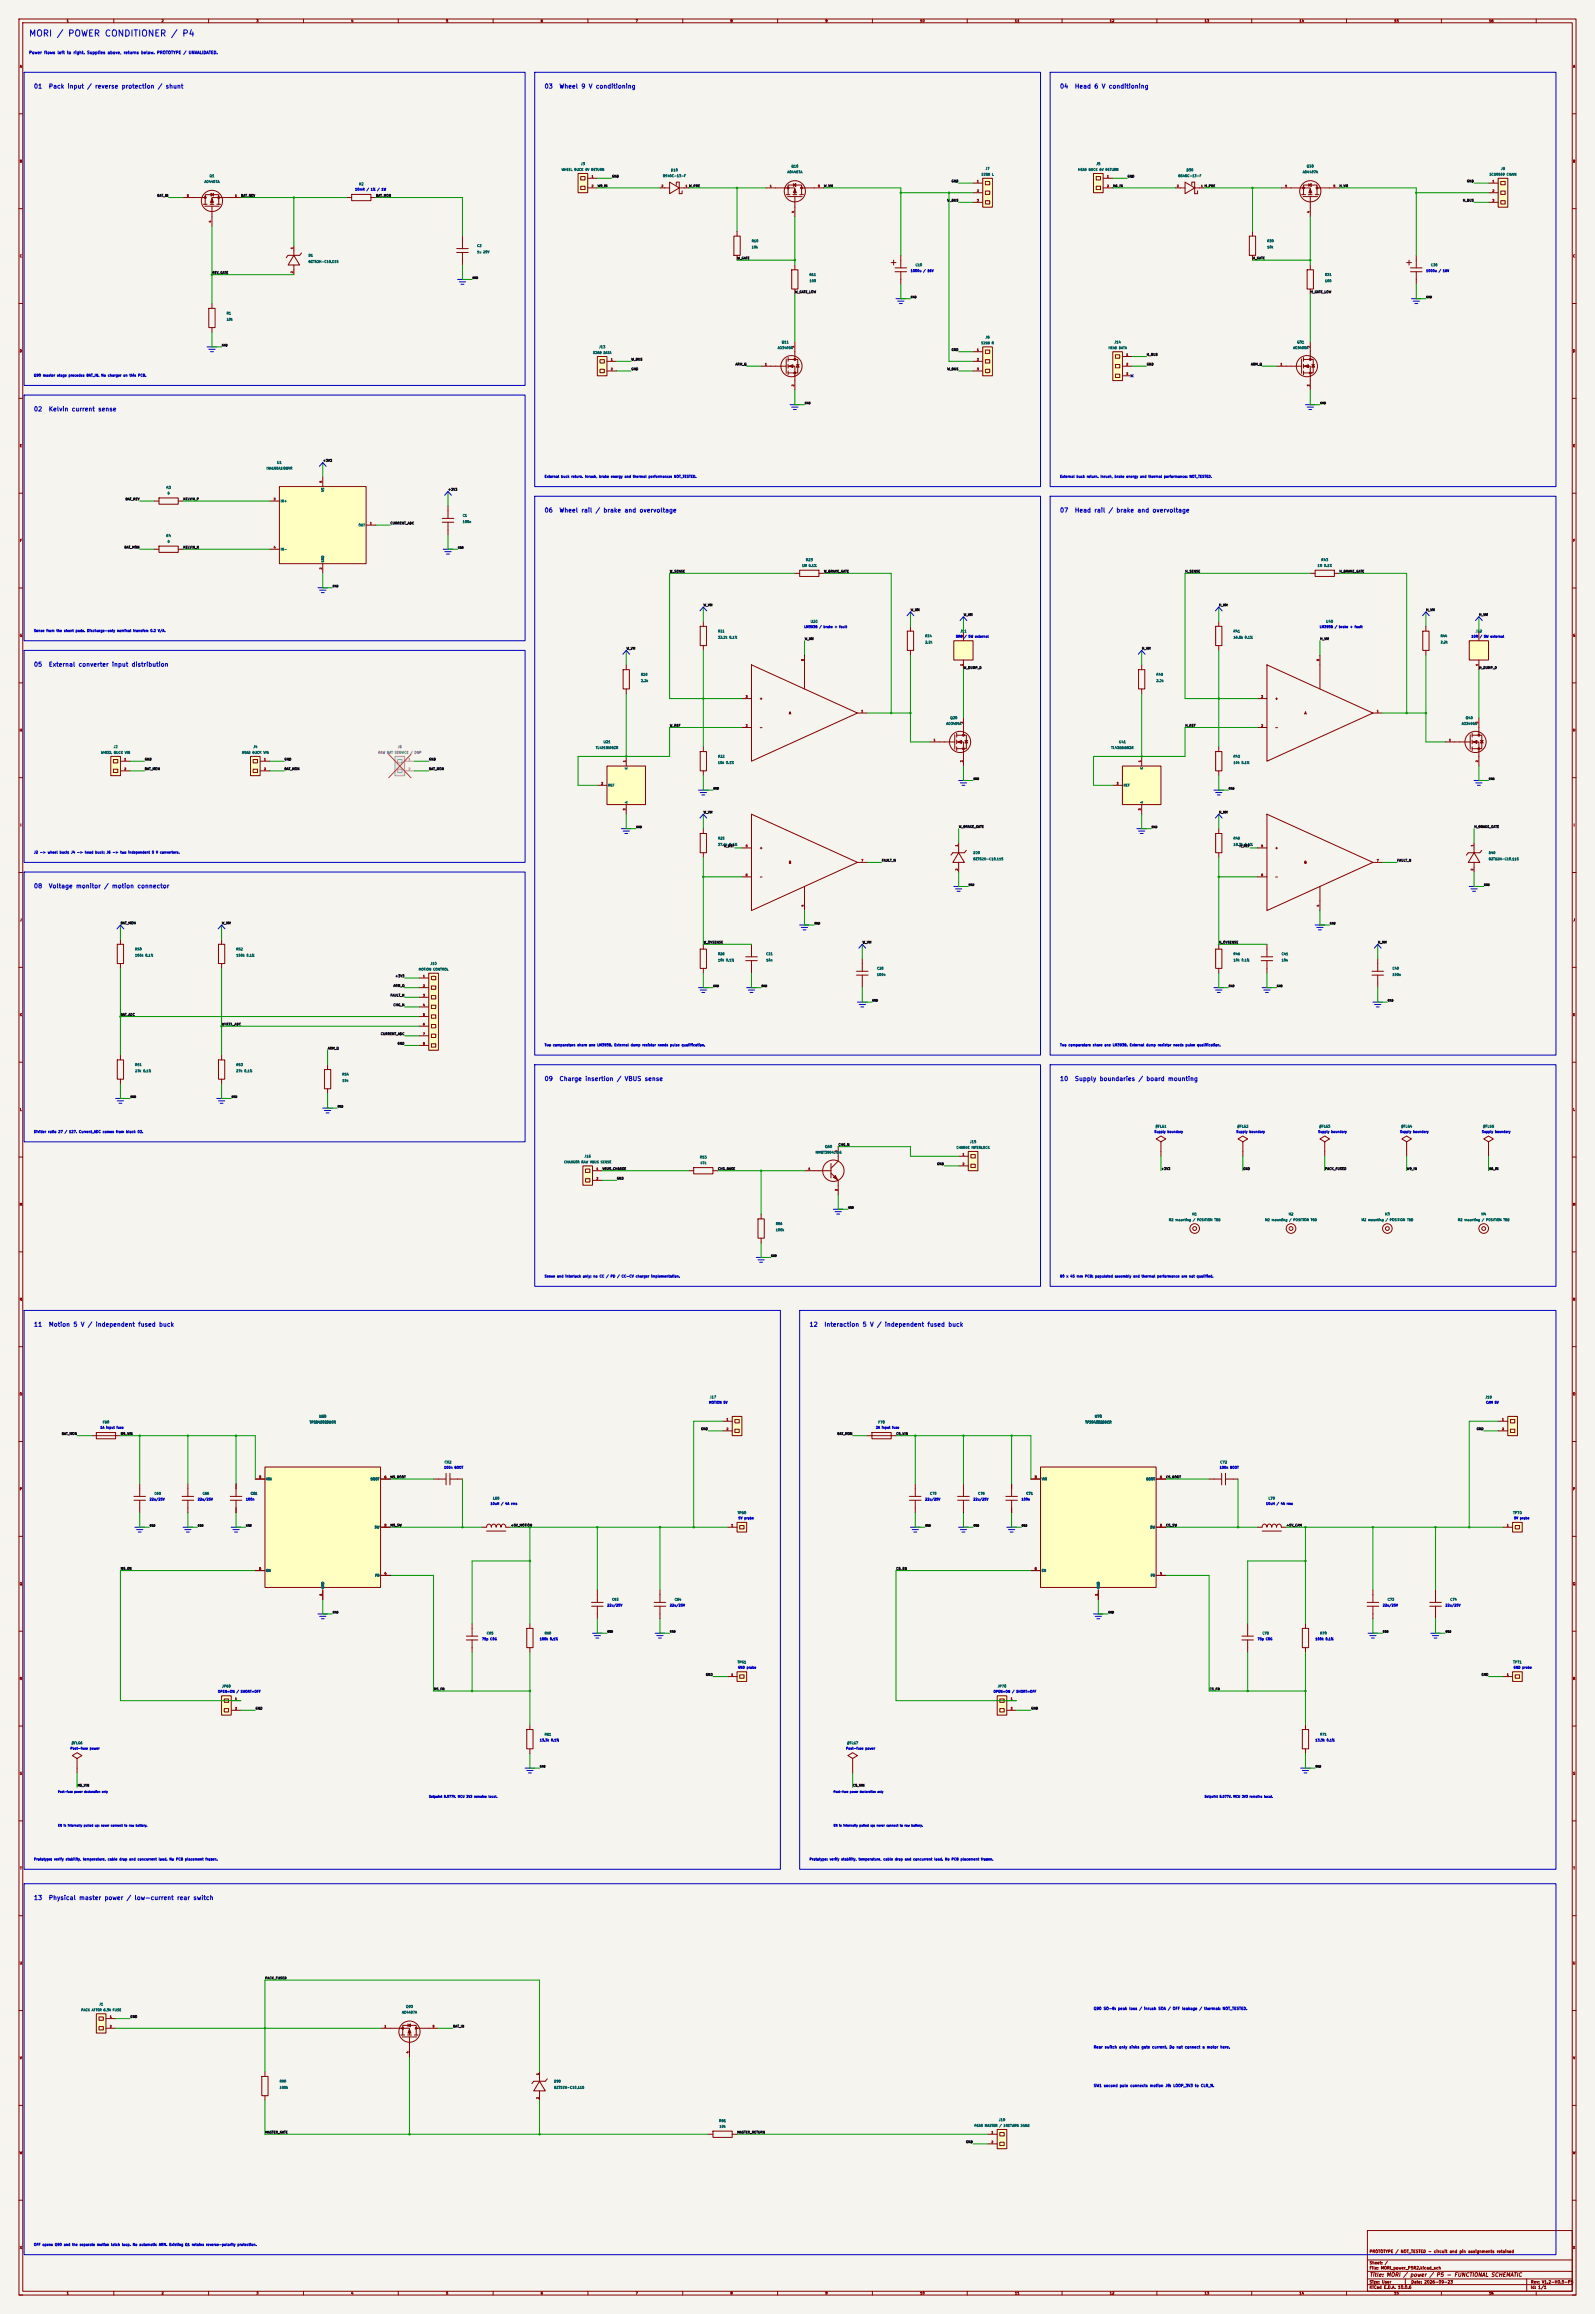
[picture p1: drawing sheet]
<svg xmlns="http://www.w3.org/2000/svg" width="841mm" height="1220mm" viewBox="0 0 841 1220" stroke-linecap="round" stroke-linejoin="round" font-family="sans-serif">
<defs><g id="words">
<text font-size="3.3" fill="#0000c2" x="15" y="20">MORI / POWER CONDITIONER / P4</text>
<g font-size="2.3" fill="#0000c2">
<text x="18" y="47">01</text>
<text x="25" y="47">Pack input / reverse protection / shunt</text>
<text x="287" y="47">03</text>
<text x="295" y="47">Wheel 9 V conditioning</text>
<text x="559" y="47">04</text>
<text x="567" y="47">Head 6 V conditioning</text>
<text x="18" y="217">02</text>
<text x="25" y="217">Kelvin current sense</text>
<text x="287" y="271">06</text>
<text x="295" y="271">Wheel rail / brake and overvoltage</text>
<text x="559" y="271">07</text>
<text x="567" y="271">Head rail / brake and overvoltage</text>
<text x="18" y="352">05</text>
<text x="25" y="352">External converter input distribution</text>
<text x="18" y="469">08</text>
<text x="25" y="469">Voltage monitor / motion connector</text>
<text x="287" y="570">09</text>
<text x="295" y="570">Charge insertion / VBUS sense</text>
<text x="559" y="570">10</text>
<text x="567" y="570">Supply boundaries / board mounting</text>
<text x="18" y="700">11</text>
<text x="25" y="700">Motion 5 V / independent fused buck</text>
<text x="427" y="700">12</text>
<text x="434" y="700">Interaction 5 V / independent fused buck</text>
<text x="18" y="1002">13</text>
<text x="25" y="1002">Physical master power / low-current rear switch</text>
</g>
<text font-size="2" fill="#840000" x="722" y="1201">Title: MORI / power / P5 - FUNCTIONAL SCHEMATIC</text>
<text font-size="1.5" fill="#0000c2" x="15" y="29">Power flows left to right. Supplies above, returns below. PROTOTYPE / UNVALIDATED.</text>
<g font-size="1.5" fill="#840000">
<text x="722" y="1188">PROTOTYPE / NOT_TESTED - circuit and pin assignments retained</text>
<text x="722" y="1197">File: MORI_power_P5R2.kicad_sch</text>
<text x="722" y="1194">Sheet: /</text>
<text x="722" y="1204">Size: User</text>
<text x="744" y="1204">Date: 2026-09-23</text>
<text x="807" y="1204">Rev: V1.2-H0.5-P5</text>
<text x="722" y="1207">KiCad E.D.A. 10.0.6</text>
<text x="807" y="1207">Id: 1/1</text>
</g>
<g font-size="1.4" fill="#0000c2">
<text x="577" y="1060">Q90 SO-8: peak loss / inrush SOA / OFF leakage / thermal: NOT_TESTED.</text>
<text x="577" y="1080">Rear switch only sinks gate current. Do not connect a motor here.</text>
<text x="577" y="1101">SW1 second pole connects motion J8: LOOP_3V3 to CLR_N.</text>
</g>
<g font-size="1.3" fill="#840000">
<text x="35" y="12">1</text>
<text x="85" y="12">2</text>
<text x="135" y="12">3</text>
<text x="185" y="12">4</text>
<text x="235" y="12">5</text>
<text x="285" y="12">6</text>
<text x="335" y="12">7</text>
<text x="385" y="12">8</text>
<text x="435" y="12">9</text>
<text x="485" y="12">10</text>
<text x="535" y="12">11</text>
<text x="585" y="12">12</text>
<text x="635" y="12">13</text>
<text x="685" y="12">14</text>
<text x="735" y="12">15</text>
<text x="785" y="12">16</text>
<text x="10" y="36">A</text>
<text x="829" y="36">A</text>
<text x="10" y="86">B</text>
<text x="829" y="86">B</text>
<text x="10" y="136">C</text>
<text x="829" y="136">C</text>
<text x="10" y="186">D</text>
<text x="829" y="186">D</text>
<text x="10" y="236">E</text>
<text x="829" y="236">E</text>
<text x="10" y="286">F</text>
<text x="829" y="286">F</text>
<text x="10" y="336">G</text>
<text x="829" y="336">G</text>
<text x="400" y="369">+</text>
<text x="672" y="369">+</text>
<text x="416" y="377">A</text>
<text x="688" y="377">A</text>
<text x="10" y="386">H</text>
<text x="400" y="385">-</text>
<text x="672" y="385">-</text>
<text x="829" y="386">H</text>
<text x="11" y="436">I</text>
<text x="830" y="436">I</text>
<text x="400" y="448">+</text>
<text x="672" y="448">+</text>
<text x="416" y="456">B</text>
<text x="688" y="456">B</text>
<text x="400" y="463">-</text>
<text x="672" y="463">-</text>
<text x="10" y="486">J</text>
<text x="829" y="486">J</text>
<text x="10" y="536">K</text>
<text x="829" y="536">K</text>
<text x="10" y="586">L</text>
<text x="829" y="586">L</text>
<text x="10" y="636">M</text>
<text x="829" y="636">M</text>
<text x="10" y="686">N</text>
<text x="829" y="686">N</text>
<text x="10" y="736">O</text>
<text x="829" y="736">O</text>
<text x="10" y="786">P</text>
<text x="829" y="786">P</text>
<text x="10" y="836">Q</text>
<text x="829" y="836">Q</text>
<text x="10" y="886">R</text>
<text x="829" y="886">R</text>
<text x="10" y="936">S</text>
<text x="829" y="936">S</text>
<text x="10" y="986">T</text>
<text x="829" y="986">T</text>
<text x="10" y="1036">U</text>
<text x="829" y="1036">U</text>
<text x="10" y="1086">V</text>
<text x="829" y="1086">V</text>
<text x="10" y="1136">W</text>
<text x="829" y="1136">W</text>
<text x="10" y="1186">X</text>
<text x="829" y="1186">X</text>
<text x="35" y="1210">1</text>
<text x="85" y="1210">2</text>
<text x="135" y="1210">3</text>
<text x="185" y="1210">4</text>
<text x="235" y="1210">5</text>
<text x="285" y="1210">6</text>
<text x="335" y="1210">7</text>
<text x="385" y="1210">8</text>
<text x="435" y="1210">9</text>
<text x="485" y="1210">10</text>
<text x="535" y="1210">11</text>
<text x="585" y="1210">12</text>
<text x="635" y="1210">13</text>
<text x="685" y="1210">14</text>
<text x="735" y="1210">15</text>
<text x="785" y="1210">16</text>
</g>
<g font-size="1.3" fill="#006464">
<text x="306" y="87">J3</text>
<text x="417" y="89">Q10</text>
<text x="519" y="90">J7</text>
<text x="578" y="87">J5</text>
<text x="689" y="89">Q30</text>
<text x="791" y="90">J9</text>
<text x="110" y="94">Q1</text>
<text x="354" y="91">D10</text>
<text x="625" y="91">D30</text>
<text x="189" y="98">R2</text>
<text x="519" y="179">J8</text>
<text x="316" y="184">J13</text>
<text x="412" y="181">Q11</text>
<text x="587" y="181">J14</text>
<text x="684" y="181">Q31</text>
<text x="146" y="245">U1</text>
<text x="88" y="258">R3</text>
<text x="88" y="283">R4</text>
<text x="425" y="296">R23</text>
<text x="697" y="296">R43</text>
<text x="427" y="329">U20</text>
<text x="699" y="329">U40</text>
<text x="506" y="334">J11</text>
<text x="778" y="334">J12</text>
<text x="501" y="379">Q20</text>
<text x="773" y="379">Q40</text>
<text x="60" y="395">J2</text>
<text x="133" y="395">J4</text>
<text x="318" y="392">U21</text>
<text x="590" y="392">U41</text>
<text x="227" y="509">J10</text>
<text x="609" y="595">#FLG1</text>
<text x="652" y="595">#FLG2</text>
<text x="695" y="595">#FLG3</text>
<text x="739" y="595">#FLG4</text>
<text x="782" y="595">#FLG5</text>
<text x="435" y="605">Q50</text>
<text x="511" y="603">J15</text>
<text x="308" y="611">J16</text>
<text x="369" y="611">R55</text>
<text x="629" y="641">H1</text>
<text x="679" y="641">H2</text>
<text x="730" y="641">H3</text>
<text x="781" y="641">H4</text>
<text x="374" y="738">J17</text>
<text x="783" y="738">J18</text>
<text x="168" y="748">U60</text>
<text x="577" y="748">U70</text>
<text x="54" y="751">F60</text>
<text x="463" y="751">F70</text>
<text x="234" y="772">C62</text>
<text x="643" y="772">C72</text>
<text x="260" y="791">L60</text>
<text x="669" y="791">L70</text>
<text x="389" y="799">TP60</text>
<text x="798" y="799">TP70</text>
<text x="389" y="877">TP61</text>
<text x="798" y="877">TP71</text>
<text x="117" y="890">JP60</text>
<text x="526" y="890">JP70</text>
<text x="38" y="920">#FLG6</text>
<text x="447" y="920">#FLG7</text>
<text x="52" y="1058">J1</text>
<text x="214" y="1059">Q90</text>
<text x="379" y="1119">R91</text>
<text x="526" y="1119">J19</text>
</g>
<g font-size="1.3" fill="#0000c2">
<text x="18" y="199">Q90 master stage precedes BAT_IN. No charger on this PCB.</text>
<text x="287" y="252">External buck return. Inrush, brake energy and thermal performance: NOT_TESTED.</text>
<text x="559" y="252">External buck return. Inrush, brake energy and thermal performance: NOT_TESTED.</text>
<text x="18" y="333">Sense from the shunt pads. Discharge-only nominal transfer: 0.2 V/A.</text>
<text x="18" y="450">J2 -&gt; wheel buck; J4 -&gt; head buck; J6 -&gt; two independent 5 V converters.</text>
<text x="287" y="552">Two comparators share one LM393B. External dump resistor needs pulse qualification.</text>
<text x="559" y="552">Two comparators share one LM393B. External dump resistor needs pulse qualification.</text>
<text x="18" y="598">Divider ratio 27 / 127. Current_ADC comes from block 02.</text>
<text x="287" y="674">Sense and interlock only; no CC / PD / CC-CV charger implementation.</text>
<text x="559" y="674">80 x 45 mm PCB; populated assembly and thermal performance are not qualified.</text>
<text x="18" y="981">Prototype: verify stability, temperature, cable drop and concurrent load. No PCB placement frozen.</text>
<text x="427" y="981">Prototype: verify stability, temperature, cable drop and concurrent load. No PCB placement frozen.</text>
<text x="18" y="1184">OFF opens Q90 and the separate motion latch loop. No automatic ARM. Existing Q1 retains reverse-polarity protection.</text>
</g>
<text font-size="1.3" fill="#939391" x="210" y="395">J6</text>
<g font-size="1.2" fill="#006464">
<text x="296" y="90">WHEEL BUCK 9V RETURN</text>
<text x="349" y="94">B540C-13-F</text>
<text x="415" y="92">AO4407A</text>
<text x="517" y="93">S288 L</text>
<text x="568" y="90">HEAD BUCK 6V RETURN</text>
<text x="621" y="94">B540C-13-F</text>
<text x="687" y="92">AO4407A</text>
<text x="785" y="93">SCS0009 CHAIN</text>
<text x="108" y="97">AO4407A</text>
<text x="251" y="130">C2</text>
<text x="396" y="128">R10</text>
<text x="396" y="131">10k</text>
<text x="668" y="128">R30</text>
<text x="668" y="131">10k</text>
<text x="163" y="136">D1</text>
<text x="251" y="134">1u 25V</text>
<text x="163" y="139">BZT52H-C10,115</text>
<text x="483" y="141">C10</text>
<text x="754" y="141">C30</text>
<text x="427" y="149">100</text>
<text x="427" y="146">R11</text>
<text x="698" y="149">100</text>
<text x="698" y="146">R31</text>
<text x="119" y="166">R1</text>
<text x="119" y="169">10k</text>
<text x="410" y="184">AO3400A</text>
<text x="517" y="182">S288 R</text>
<text x="584" y="184">HEAD DATA</text>
<text x="682" y="184">AO3400A</text>
<text x="313" y="187">S288 DATA</text>
<text x="140" y="248">INA180A1IDBVR</text>
<text x="88" y="261">0</text>
<text x="171" y="259" transform="rotate(-90 171 259)">VS</text>
<text x="148" y="265">IN+</text>
<text x="244" y="273">C1</text>
<text x="189" y="278">OUT</text>
<text x="244" y="276">100n</text>
<text x="88" y="286">0</text>
<text x="148" y="290">IN-</text>
<text x="171" y="297" transform="rotate(-90 171 297)">GND</text>
<text x="423" y="299">1M 0.1%</text>
<text x="695" y="299">1M 0.1%</text>
<text x="378" y="334">R21</text>
<text x="650" y="334">R41</text>
<text x="378" y="337">33.2k 0.1%</text>
<text x="488" y="340">2.2k</text>
<text x="488" y="336">R24</text>
<text x="650" y="337">16.5k 0.1%</text>
<text x="759" y="340">2.2k</text>
<text x="759" y="336">R44</text>
<text x="338" y="360">2.2k</text>
<text x="338" y="357">R20</text>
<text x="610" y="360">2.2k</text>
<text x="610" y="357">R40</text>
<text x="499" y="382">AO3400A</text>
<text x="771" y="382">AO3400A</text>
<text x="314" y="395">TL431BIDBZR</text>
<text x="586" y="395">TL431BIDBZR</text>
<text x="53" y="398">WHEEL BUCK VIN</text>
<text x="127" y="398">HEAD BUCK VIN</text>
<text x="378" y="400">R22</text>
<text x="650" y="400">R42</text>
<text x="331" y="406" transform="rotate(-90 331 406)">K</text>
<text x="378" y="403">10k 0.1%</text>
<text x="603" y="406" transform="rotate(-90 603 406)">K</text>
<text x="650" y="403">10k 0.1%</text>
<text x="321" y="415">REF</text>
<text x="592" y="415">REF</text>
<text x="331" y="424" transform="rotate(-90 331 424)">A</text>
<text x="603" y="424" transform="rotate(-90 603 424)">A</text>
<text x="378" y="443">R25</text>
<text x="650" y="443">R45</text>
<text x="378" y="446">37.4k 0.1%</text>
<text x="650" y="446">18.7k 0.1%</text>
<text x="513" y="451">D20</text>
<text x="513" y="454">BZT52H-C10,115</text>
<text x="785" y="451">D40</text>
<text x="785" y="454">BZT52H-C10,115</text>
<text x="71" y="501">R50</text>
<text x="124" y="501">R52</text>
<text x="378" y="504">R26</text>
<text x="404" y="504">C21</text>
<text x="650" y="504">R46</text>
<text x="676" y="504">C41</text>
<text x="71" y="505">100k 0.1%</text>
<text x="124" y="505">100k 0.1%</text>
<text x="378" y="507">10k 0.1%</text>
<text x="404" y="507">10n</text>
<text x="650" y="507">10k 0.1%</text>
<text x="676" y="507">10n</text>
<text x="221" y="512">MOTION CONTROL</text>
<text x="462" y="515">100n</text>
<text x="462" y="511">C20</text>
<text x="734" y="515">100n</text>
<text x="734" y="511">C40</text>
<text x="71" y="562">R51</text>
<text x="124" y="562">R53</text>
<text x="71" y="566">27k 0.1%</text>
<text x="124" y="566">27k 0.1%</text>
<text x="180" y="567">R54</text>
<text x="180" y="571">10k</text>
<text x="504" y="606">CHARGE INTERLOCK</text>
<text x="430" y="608">MMBT3904LT1G</text>
<text x="297" y="614">CHARGER RAW VBUS SENSE</text>
<text x="369" y="614">47k</text>
<text x="409" y="646">R56</text>
<text x="616" y="644">M2 mounting / POSITION TBD</text>
<text x="667" y="644">M2 mounting / POSITION TBD</text>
<text x="718" y="644">M2 mounting / POSITION TBD</text>
<text x="769" y="644">M2 mounting / POSITION TBD</text>
<text x="409" y="649">100k</text>
<text x="163" y="751">TPS54302DDCR</text>
<text x="572" y="751">TPS54302DDCR</text>
<text x="140" y="781">VIN</text>
<text x="195" y="781">BOOT</text>
<text x="549" y="781">VIN</text>
<text x="604" y="781">BOOT</text>
<text x="81" y="788">C60</text>
<text x="107" y="788">C66</text>
<text x="132" y="788">C61</text>
<text x="490" y="788">C70</text>
<text x="516" y="788">C76</text>
<text x="541" y="788">C71</text>
<text x="197" y="806">SW</text>
<text x="606" y="806">SW</text>
<text x="140" y="829">EN</text>
<text x="198" y="832">FB</text>
<text x="549" y="829">EN</text>
<text x="607" y="832">FB</text>
<text x="171" y="838" transform="rotate(-90 171 838)">GND</text>
<text x="580" y="838" transform="rotate(-90 580 838)">GND</text>
<text x="323" y="844">C63</text>
<text x="356" y="844">C64</text>
<text x="732" y="844">C73</text>
<text x="765" y="844">C74</text>
<text x="257" y="862">C65</text>
<text x="287" y="862">R60</text>
<text x="665" y="862">C75</text>
<text x="696" y="862">R70</text>
<text x="287" y="915">R61</text>
<text x="696" y="915">R71</text>
<text x="43" y="1061">PACK AFTER 6.3A FUSE</text>
<text x="212" y="1062">AO4407A</text>
<text x="147" y="1098">R90</text>
<text x="147" y="1102">100k</text>
<text x="292" y="1098">D90</text>
<text x="292" y="1102">BZT52H-C10,115</text>
<text x="514" y="1122">REAR MASTER / 1RETURN 2GND</text>
<text x="379" y="1122">10k</text>
</g>
<g font-size="1.2" fill="#0f0f0f">
<text x="323" y="94">GND</text>
<text x="594" y="94">GND</text>
<text x="315" y="99">W9_IN</text>
<text x="434" y="99">W_VM</text>
<text x="502" y="96">GND</text>
<text x="587" y="99">H6_IN</text>
<text x="706" y="99">H_VM</text>
<text x="773" y="96">GND</text>
<text x="83" y="104">BAT_IN</text>
<text x="127" y="104">BAT_REV</text>
<text x="198" y="104">BAT_MON</text>
<text x="499" y="107">W_BUS</text>
<text x="771" y="107">H_BUS</text>
<text x="389" y="137">W_GATE</text>
<text x="660" y="137">H_GATE</text>
<text x="112" y="145">REV_GATE</text>
<text x="419" y="155">W_GATE_LOW</text>
<text x="691" y="155">H_GATE_LOW</text>
<text x="502" y="185">GND</text>
<text x="333" y="190">W_BUS</text>
<text x="604" y="188">H_BUS</text>
<text x="333" y="195">GND</text>
<text x="388" y="193">ARM_Q</text>
<text x="499" y="195">W_BUS</text>
<text x="604" y="193">GND</text>
<text x="659" y="193">ARM_Q</text>
<text x="170" y="244">+3V3</text>
<text x="236" y="259">+3V3</text>
<text x="66" y="264">BAT_REV</text>
<text x="96" y="264">KELVIN_P</text>
<text x="206" y="277">CURRENT_ADC</text>
<text x="65" y="289">BAT_MON</text>
<text x="96" y="289">KELVIN_N</text>
<text x="353" y="302">W_SENSE</text>
<text x="434" y="302">W_BRAKE_GATE</text>
<text x="625" y="302">H_SENSE</text>
<text x="706" y="302">H_BRAKE_GATE</text>
<text x="371" y="320">W_VM</text>
<text x="480" y="322">W_VM</text>
<text x="643" y="320">H_VM</text>
<text x="752" y="322">H_VM</text>
<text x="508" y="325">W_VM</text>
<text x="780" y="325">H_VM</text>
<text x="424" y="338">W_VM</text>
<text x="696" y="338">H_VM</text>
<text x="330" y="343">W_VM</text>
<text x="602" y="343">H_VM</text>
<text x="508" y="353">W_DUMP_D</text>
<text x="780" y="353">H_DUMP_D</text>
<text x="353" y="383">W_REF</text>
<text x="625" y="383">H_REF</text>
<text x="76" y="401">GND</text>
<text x="150" y="401">GND</text>
<text x="226" y="401">GND</text>
<text x="76" y="406">BAT_MON</text>
<text x="150" y="406">BAT_MON</text>
<text x="226" y="406">BAT_MON</text>
<text x="371" y="429">W_VM</text>
<text x="643" y="429">H_VM</text>
<text x="505" y="437">W_BRAKE_GATE</text>
<text x="777" y="437">H_BRAKE_GATE</text>
<text x="381" y="447">W_REF</text>
<text x="653" y="447">H_REF</text>
<text x="465" y="455">FAULT_N</text>
<text x="737" y="455">FAULT_N</text>
<text x="63" y="488">BAT_MON</text>
<text x="117" y="488">W_VM</text>
<text x="371" y="498">W_OVSENSE</text>
<text x="455" y="498">W_VM</text>
<text x="643" y="498">H_OVSENSE</text>
<text x="726" y="498">H_VM</text>
<text x="208" y="516">+3V3</text>
<text x="207" y="521">ARM_Q</text>
<text x="206" y="526">FAULT_N</text>
<text x="207" y="531">CHG_N</text>
<text x="63" y="536">BAT_ADC</text>
<text x="117" y="541">WHEEL_ADC</text>
<text x="201" y="546">CURRENT_ADC</text>
<text x="209" y="551">GND</text>
<text x="173" y="554">ARM_Q</text>
<text x="442" y="604">CHG_N</text>
<text x="317" y="617">VBUS_CHARGE</text>
<text x="378" y="617">CHG_BASE</text>
<text x="494" y="615">GND</text>
<text x="612" y="617">+3V3</text>
<text x="655" y="617">GND</text>
<text x="698" y="617">PACK_FUSED</text>
<text x="742" y="617">W9_IN</text>
<text x="785" y="617">H6_IN</text>
<text x="325" y="622">GND</text>
<text x="369" y="754">GND</text>
<text x="778" y="754">GND</text>
<text x="32" y="757">BAT_MON</text>
<text x="63" y="757">M5_VIN</text>
<text x="441" y="757">BAT_MON</text>
<text x="472" y="757">C5_VIN</text>
<text x="206" y="780">M5_BOOT</text>
<text x="615" y="780">C5_BOOT</text>
<text x="206" y="805">M5_SW</text>
<text x="269" y="805">+5V_MOTION</text>
<text x="615" y="805">C5_SW</text>
<text x="678" y="805">+5V_CAM</text>
<text x="63" y="828">M5_EN</text>
<text x="472" y="828">C5_EN</text>
<text x="372" y="884">GND</text>
<text x="781" y="884">GND</text>
<text x="229" y="891">M5_FB</text>
<text x="638" y="891">C5_FB</text>
<text x="135" y="902">GND</text>
<text x="544" y="902">GND</text>
<text x="41" y="942">M5_VIN</text>
<text x="450" y="942">C5_VIN</text>
<text x="140" y="1044">PACK_FUSED</text>
<text x="69" y="1064">GND</text>
<text x="239" y="1069">BAT_IN</text>
<text x="140" y="1125">MASTER_GATE</text>
<text x="389" y="1125">MASTER_RETURN</text>
<text x="509" y="1130">GND</text>
</g>
<g font-size="1.2" fill="#0000c2">
<text x="187" y="101">10mR / 1% / 1W</text>
<text x="480" y="144">1000u / 16V</text>
<text x="752" y="144">1000u / 16V</text>
<text x="424" y="331">LM393B / brake + fault</text>
<text x="696" y="331">LM393B / brake + fault</text>
<text x="504" y="336">5R6</text>
<text x="508" y="336">/ 5W external</text>
<text x="776" y="336">10R</text>
<text x="780" y="336">/ 5W external</text>
<text x="609" y="598">Supply boundary</text>
<text x="652" y="598">Supply boundary</text>
<text x="695" y="598">Supply boundary</text>
<text x="738" y="598">Supply boundary</text>
<text x="781" y="598">Supply boundary</text>
<text x="374" y="740">MOTION 5V</text>
<text x="783" y="740">CAM 5V</text>
<text x="53" y="754">1A input fuse</text>
<text x="462" y="754">2A input fuse</text>
<text x="234" y="775">100n BOOT</text>
<text x="643" y="775">100n BOOT</text>
<text x="79" y="791">22u/25V</text>
<text x="104" y="791">22u/25V</text>
<text x="130" y="791">100n</text>
<text x="488" y="791">22u/25V</text>
<text x="513" y="791">22u/25V</text>
<text x="538" y="791">100n</text>
<text x="258" y="794">10uH / 4A rms</text>
<text x="667" y="794">10uH / 4A rms</text>
<text x="389" y="801">5V probe</text>
<text x="798" y="801">5V probe</text>
<text x="320" y="847">22u/25V</text>
<text x="353" y="847">22u/25V</text>
<text x="729" y="847">22u/25V</text>
<text x="762" y="847">22u/25V</text>
<text x="254" y="865">75p C0G</text>
<text x="284" y="865">100k 0.1%</text>
<text x="663" y="865">75p C0G</text>
<text x="693" y="865">100k 0.1%</text>
<text x="389" y="880">GND probe</text>
<text x="798" y="880">GND probe</text>
<text x="115" y="893">OPEN=ON / SHORT=OFF</text>
<text x="524" y="893">OPEN=ON / SHORT=OFF</text>
<text x="37" y="923">Post-fuse power</text>
<text x="284" y="918">13.3k 0.1%</text>
<text x="446" y="923">Post-fuse power</text>
<text x="693" y="918">13.3k 0.1%</text>
</g>
<text font-size="1.2" fill="#939391" x="199" y="398">RAW BAT SERVICE / DNP</text>
<g font-size="1.1" fill="#a90000">
<text x="312" y="94">1</text>
<text x="584" y="94">1</text>
<text x="312" y="99">2</text>
<text x="349" y="99">2</text>
<text x="361" y="99">1 W_PRE</text>
<text x="406" y="99">1</text>
<text x="431" y="99">5</text>
<text x="515" y="96">1</text>
<text x="515" y="101">2</text>
<text x="584" y="99">2</text>
<text x="620" y="99">2</text>
<text x="633" y="99">1 H_PRE</text>
<text x="678" y="99">1</text>
<text x="703" y="99">5</text>
<text x="787" y="96">1</text>
<text x="787" y="101">2</text>
<text x="98" y="104">5</text>
<text x="124" y="104">1</text>
<text x="515" y="107">3</text>
<text x="787" y="107">3</text>
<text x="419" y="112" transform="rotate(-90 419 112)">4</text>
<text x="691" y="112" transform="rotate(-90 691 112)">4</text>
<text x="112" y="117" transform="rotate(-90 112 117)">4</text>
<text x="155" y="131" transform="rotate(-90 155 131)">1</text>
<text x="155" y="144" transform="rotate(-90 155 144)">2</text>
<text x="419" y="184" transform="rotate(-90 419 184)">3</text>
<text x="515" y="185">1</text>
<text x="691" y="184" transform="rotate(-90 691 184)">3</text>
<text x="322" y="190">1</text>
<text x="515" y="190">2</text>
<text x="594" y="188">1</text>
<text x="322" y="195">2</text>
<text x="403" y="193">1</text>
<text x="515" y="195">3</text>
<text x="594" y="193">2</text>
<text x="594" y="198">3</text>
<text x="675" y="193">1</text>
<text x="419" y="204" transform="rotate(-90 419 204)">2</text>
<text x="691" y="204" transform="rotate(-90 691 204)">2</text>
<text x="170" y="255" transform="rotate(-90 170 255)">5</text>
<text x="144" y="264">3</text>
<text x="195" y="277">1</text>
<text x="144" y="289">4</text>
<text x="170" y="300" transform="rotate(-90 170 300)">2</text>
<text x="508" y="336" transform="rotate(-90 508 336)">2</text>
<text x="780" y="336" transform="rotate(-90 780 336)">2</text>
<text x="424" y="349" transform="rotate(-90 424 349)">8</text>
<text x="508" y="351" transform="rotate(-90 508 351)">1</text>
<text x="696" y="349" transform="rotate(-90 696 349)">8</text>
<text x="780" y="351" transform="rotate(-90 780 351)">1</text>
<text x="393" y="368">3</text>
<text x="665" y="368">3</text>
<text x="454" y="376">1</text>
<text x="726" y="376">1</text>
<text x="393" y="383">2</text>
<text x="508" y="382" transform="rotate(-90 508 382)">3</text>
<text x="665" y="383">2</text>
<text x="780" y="382" transform="rotate(-90 780 382)">3</text>
<text x="492" y="391">1</text>
<text x="764" y="391">1</text>
<text x="65" y="401">1</text>
<text x="139" y="401">1</text>
<text x="330" y="402" transform="rotate(-90 330 402)">1</text>
<text x="508" y="402" transform="rotate(-90 508 402)">2</text>
<text x="602" y="402" transform="rotate(-90 602 402)">1</text>
<text x="780" y="402" transform="rotate(-90 780 402)">2</text>
<text x="65" y="406">2</text>
<text x="139" y="406">2</text>
<text x="317" y="414">2</text>
<text x="589" y="414">2</text>
<text x="330" y="427" transform="rotate(-90 330 427)">3</text>
<text x="602" y="427" transform="rotate(-90 602 427)">3</text>
<text x="393" y="447">5</text>
<text x="505" y="446" transform="rotate(-90 505 446)">1</text>
<text x="665" y="447">5</text>
<text x="777" y="446" transform="rotate(-90 777 446)">1</text>
<text x="454" y="455">7</text>
<text x="726" y="455">7</text>
<text x="505" y="459" transform="rotate(-90 505 459)">2</text>
<text x="777" y="459" transform="rotate(-90 777 459)">2</text>
<text x="393" y="462">6</text>
<text x="665" y="462">6</text>
<text x="424" y="478" transform="rotate(-90 424 478)">4</text>
<text x="696" y="478" transform="rotate(-90 696 478)">4</text>
<text x="223" y="515">1</text>
<text x="223" y="521">2</text>
<text x="223" y="526">3</text>
<text x="223" y="531">4</text>
<text x="223" y="536">5</text>
<text x="223" y="541">6</text>
<text x="223" y="546">7</text>
<text x="223" y="551">8</text>
<text x="442" y="608" transform="rotate(-90 442 608)">3</text>
<text x="507" y="609">1</text>
<text x="314" y="617">1</text>
<text x="426" y="617">1</text>
<text x="507" y="615">2</text>
<text x="314" y="622">2</text>
<text x="442" y="628" transform="rotate(-90 442 628)">2</text>
<text x="383" y="749">1</text>
<text x="792" y="749">1</text>
<text x="383" y="754">2</text>
<text x="792" y="754">2</text>
<text x="137" y="780">3</text>
<text x="203" y="780">6</text>
<text x="545" y="780">3</text>
<text x="612" y="780">6</text>
<text x="203" y="805">2</text>
<text x="385" y="805">1</text>
<text x="612" y="805">2</text>
<text x="794" y="805">1</text>
<text x="137" y="828">5</text>
<text x="545" y="828">5</text>
<text x="203" y="830">4</text>
<text x="612" y="830">4</text>
<text x="170" y="841" transform="rotate(-90 170 841)">1</text>
<text x="579" y="841" transform="rotate(-90 579 841)">1</text>
<text x="385" y="884">1</text>
<text x="794" y="884">1</text>
<text x="124" y="896">1</text>
<text x="533" y="896">1</text>
<text x="124" y="902">2</text>
<text x="533" y="902">2</text>
<text x="58" y="1064">1</text>
<text x="58" y="1069">2</text>
<text x="203" y="1069">1</text>
<text x="228" y="1069">5</text>
<text x="216" y="1083" transform="rotate(-90 216 1083)">4</text>
<text x="284" y="1094" transform="rotate(-90 284 1094)">1</text>
<text x="284" y="1107" transform="rotate(-90 284 1107)">2</text>
<text x="523" y="1125">1</text>
<text x="523" y="1130">2</text>
</g>
<g font-size="1.1" fill="#a5a4a2">
<text x="215" y="401">1</text>
<text x="215" y="406">2</text>
</g>
<g font-size="1.1" fill="#0000c2">
<text x="226" y="948">Setpoint 5.077V. MCU 3V3 remains local.</text>
<text x="635" y="948">Setpoint 5.077V. MCU 3V3 remains local.</text>
<text x="30" y="963">EN is internally pulled up; never connect to raw battery.</text>
<text x="439" y="963">EN is internally pulled up; never connect to raw battery.</text>
</g>
<g font-size="1" fill="#0f0f0f">
<text x="249" y="147">GND</text>
<text x="480" y="157">GND</text>
<text x="752" y="157">GND</text>
<text x="117" y="183">GND</text>
<text x="424" y="213">GND</text>
<text x="696" y="213">GND</text>
<text x="241" y="289">GND</text>
<text x="175" y="310">GND</text>
<text x="513" y="411">GND</text>
<text x="785" y="411">GND</text>
<text x="376" y="416">GND</text>
<text x="648" y="416">GND</text>
<text x="335" y="437">GND</text>
<text x="607" y="437">GND</text>
<text x="511" y="467">GND</text>
<text x="782" y="467">GND</text>
<text x="429" y="488">GND</text>
<text x="701" y="488">GND</text>
<text x="376" y="521">GND</text>
<text x="401" y="521">GND</text>
<text x="648" y="521">GND</text>
<text x="673" y="521">GND</text>
<text x="460" y="528">GND</text>
<text x="732" y="528">GND</text>
<text x="69" y="579">GND</text>
<text x="122" y="579">GND</text>
<text x="178" y="584">GND</text>
<text x="447" y="637">GND</text>
<text x="406" y="663">GND</text>
<text x="79" y="805">GND</text>
<text x="104" y="805">GND</text>
<text x="130" y="805">GND</text>
<text x="488" y="805">GND</text>
<text x="513" y="805">GND</text>
<text x="538" y="805">GND</text>
<text x="175" y="851">GND</text>
<text x="584" y="851">GND</text>
<text x="320" y="861">GND</text>
<text x="353" y="861">GND</text>
<text x="729" y="861">GND</text>
<text x="762" y="861">GND</text>
<text x="284" y="932">GND</text>
<text x="693" y="932">GND</text>
</g>
<g font-size="1" fill="#0000c2">
<text x="30" y="945">Post-fuse power declaration only</text>
<text x="439" y="945">Post-fuse power declaration only</text>
</g>
</g></defs>
<path d="M0 0h841v1220h-841z" fill="#f5f4ef" stroke="#f5f4ef" stroke-width=".53"/>
<g fill="none" stroke="#840000" stroke-width=".53">
<path d="M10 10h821v1200h-821zM12 12h817v1196h-817zM60 10v2M110 10v2M160 10v2M210 10v2M260 10v2M310 10v2M360 10v2M410 10v2M460 10v2M510 10v2"/>
<path d="M560 10v2M610 10v2M660 10v2M710 10v2M760 10v2M810 10v2M10 60h2M829 60h2M10 110h2M829 110h2M10 160h2M829 160h2"/>
<path d="M10 210h2M829 210h2M10 260h2M829 260h2M10 310h2M829 310h2M10 360h2M780 378v10M829 360h2M762 391h13M775 387v8M776 388h5v7h-5"/>
<path d="M776 391h4v13M776 387v2M776 390v2M776 394v2M781 390h1M781 390l1 2h-1zM10 410h2M829 410h2M10 460h2M829 460h2M10 510h2M829 510h2"/>
<path d="M10 560h2M829 560h2M10 610h2M829 610h2M10 660h2M829 660h2M10 710h2M829 710h2M10 760h2M829 760h2M10 810h2M254 805h3a1.3 1.3 0 0 1 1-1 1.3 1.3 0 0 1 1 1 1.3 1.3 0 0 1 1-1 1.3 1.3 0 0 1 2 1 1.3 1.3 0 0 1 1-1 1.3 1.3 0 0 1 1 1 1.3 1.3 0 0 1 1-1 1.3 1.3 0 0 1 2 1h2"/>
<path d="M257 807h10M829 810h2M10 860h2M829 860h2M10 910h2M829 910h2M10 960h2M829 960h2M10 1010h2M829 1010h2M10 1060h2M829 1060h2"/>
<path d="M10 1110h2M829 1110h2M10 1160h2M721 1176h108v32h-108zM829 1160h2M721 1198h108M721 1192h108M10 1210h2M60 1208v2M110 1208v2M160 1208v2M210 1208v2"/>
<path d="M260 1208v2M310 1208v2M360 1208v2M410 1208v2M460 1208v2M510 1208v2M560 1208v2M610 1208v2M660 1208v2M710 1208v2M721 1205h108M721 1202h108"/>
<path d="M741 1202v3M760 1208v2M805 1202v6M810 1208v2M829 1210h2"/>
<circle cx="778" cy="391" r="6"/>
</g>
<g fill="#840000" stroke="#840000" stroke-width=".53">
<path d="M777 391l2-1v2z"/>
<circle cx="780" cy="388" r=".5"/>
<circle cx="780" cy="395" r=".5"/>
</g>
<g fill="#ffffc2">
<path d="M795 747h5v10h-5z"/>
<path d="M796 748h3v2h-3z"/>
<path d="M796 754h3v1h-3z"/>
</g>
<path d="M790 749h5M790 754h5M795 747h5v10h-5zM796 748h3v2h-3zM796 754h3v1h-3zM687 912h3v10h-3zM688 909v3M688 922v3" fill="none" stroke="#840000" stroke-width=".53"/>
<g fill="#ffffc2">
<path d="M798 881h5v5h-5z"/>
<path d="M799 883h2v2h-2z"/>
</g>
<path d="M620 99h5M625 96l5 3-5 3zM628 98v-2h2v6h1v-1M630 99h5M792 884h6M798 881h5v5h-5zM799 883h2v2h-2z" fill="none" stroke="#840000" stroke-width=".53"/>
<g fill="#ffffc2">
<path d="M577 91h5v11h-5z"/>
<path d="M578 93h2v2h-2z"/>
<path d="M578 98h2v2h-2z"/>
</g>
<path d="M577 91h5v11h-5zM578 93h2v2h-2zM578 98h2v2h-2zM582 94h5M582 99h5" fill="none" stroke="#840000" stroke-width=".53"/>
<path d="M549 773h61v64h-61z" fill="#ffffc2"/>
<path d="M544 780h5M549 773h61v64h-61zM610 780h5M610 805h5M544 828h5M579 838v5M610 831h5M658 856v7M655 863h6M655 865h6M658 865v6" fill="none" stroke="#840000" stroke-width=".53"/>
<g fill="#ffffc2">
<path d="M526 1123h5v10h-5z"/>
<path d="M527 1124h2v2h-2z"/>
<path d="M527 1129h2v2h-2z"/>
</g>
<g fill="none" stroke="#840000" stroke-width=".53">
<path d="M724 838v7M757 838v7M687 859h3v10h-3zM688 856v3M721 845h6M721 847h6M724 847v6M754 845h6M754 847h6M757 847v6M688 869v2M521 1125h5"/>
<path d="M521 1130h5M526 1123h5v10h-5zM527 1124h2v2h-2zM527 1129h2v2h-2z"/>
</g>
<g fill="#ffffc2">
<path d="M518 183h5v15h-5z"/>
<path d="M520 185h2v1h-2z"/>
<path d="M520 190h2v1h-2z"/>
<path d="M520 195h2v1h-2z"/>
</g>
<path d="M513 185h5M513 191h5M513 196h5M518 183h5v15h-5zM520 185h2v1h-2zM520 190h2v1h-2zM520 195h2v1h-2z" fill="none" stroke="#840000" stroke-width=".53"/>
<g fill="#ffffc2">
<path d="M798 803h5v5h-5z"/>
<path d="M799 804h2v2h-2z"/>
</g>
<g fill="none" stroke="#840000" stroke-width=".53">
<path d="M792 805h6M798 803h5v5h-5zM799 804h2v2h-2zM201 1069h15v4M211 1073h2M212 1074h8M212 1073v-5h7v5M215 1073h2M215 1068l1-1v2zM215 1067v2M216 1074v11M218 1073h2"/>
<path d="M219 1069h12M284 1097l4 5h-7zM284 1092v5M289 1096l-1 1h-7l-1 2M284 1102v5M373 1125h3M376 1124h10v3h-10zM386 1125h3"/>
<circle cx="216" cy="1071" r="6"/>
</g>
<g fill="#840000" stroke="#840000" stroke-width=".53">
<path d="M216 1070l1 2h-2z"/>
<circle cx="212" cy="1069" r=".5"/>
<circle cx="219" cy="1069" r=".5"/>
</g>
<g fill="#ffffc2">
<path d="M518 94h5v15h-5z"/>
<path d="M520 96h2v1h-2z"/>
<path d="M520 101h2v2h-2z"/>
<path d="M520 106h2v2h-2z"/>
</g>
<path d="M513 97h5M518 94h5v15h-5zM520 96h2v1h-2zM513 102h5M513 107h5M520 101h2v2h-2zM520 106h2v2h-2z" fill="none" stroke="#840000" stroke-width=".53"/>
<g fill="#ffffc2">
<path d="M386 747h5v10h-5z"/>
<path d="M387 748h3v2h-3z"/>
<path d="M387 754h3v1h-3z"/>
</g>
<path d="M381 749h5M381 754h5M386 747h5v10h-5zM387 748h3v2h-3zM387 754h3v1h-3z" fill="none" stroke="#840000" stroke-width=".53"/>
<g fill="#ffffc2">
<path d="M389 803h5v5h-5z"/>
<path d="M390 804h2v2h-2z"/>
</g>
<path d="M384 805h5M389 803h5v5h-5zM390 804h2v2h-2z" fill="none" stroke="#840000" stroke-width=".53"/>
<g fill="#ffffc2">
<path d="M389 881h5v5h-5z"/>
<path d="M390 883h2v2h-2z"/>
</g>
<path d="M384 884h5M389 881h5v5h-5zM390 883h2v2h-2zM138 1095h3v10h-3zM140 1092v3M140 1105v2" fill="none" stroke="#840000" stroke-width=".53"/>
<g fill="#ffffc2">
<path d="M51 1062h5v10h-5z"/>
<path d="M52 1063h2v2h-2z"/>
<path d="M52 1068h2v2h-2z"/>
</g>
<path d="M530 789h6M530 791h6M533 782v7M533 791v7M51 1062h5v10h-5zM52 1063h2v2h-2zM52 1068h2v2h-2zM56 1064h5M56 1069h5" fill="none" stroke="#840000" stroke-width=".53"/>
<g fill="#ffffc2">
<path d="M526 894h5v10h-5z"/>
<path d="M527 896h2v2h-2z"/>
<path d="M527 901h2v2h-2z"/>
</g>
<g fill="none" stroke="#840000" stroke-width=".53">
<path d="M81 290h3M84 288h10v3h-10zM94 290h3M457 757h15M460 755h10v4h-10zM480 789h6M480 791h6M483 782v7M483 791v7M505 789h6M505 791h6M508 782v7"/>
<path d="M508 791v7M526 894h5v10h-5zM527 896h2v2h-2zM531 897h5M527 901h2v2h-2zM531 902h5M450 927l2-1-2-2-3 2 3 1v8"/>
</g>
<g fill="#ffffc2">
<path d="M587 185h5v16h-5z"/>
<path d="M588 187h2v2h-2z"/>
<path d="M588 192h2v2h-2z"/>
<path d="M588 197h2v2h-2z"/>
</g>
<path d="M587 185h5v16h-5zM588 187h2v2h-2zM588 192h2v2h-2zM588 197h2v2h-2zM592 188h5M592 193h5M592 198h5" fill="none" stroke="#840000" stroke-width=".53"/>
<path d="M147 257h46v40h-46z" fill="#ffffc2"/>
<g fill="none" stroke="#840000" stroke-width=".53">
<path d="M404 99h15v4M418 98l2-1v1zM418 97v1M423 99h11M415 103h2M415 104h8M416 103v-5h7v5M418 103h2M419 104v10M422 103h2M419 140v2M470 138h2"/>
<path d="M471 137v3M475 135v6M417 142h4v10h-4zM419 152v3M472 141h6M472 143h6M475 143v7M401 193h14M415 189v8M416 189h5v8h-5M416 193h3v13M416 188v3"/>
<path d="M416 192v2M416 196v2M419 180v9M420 192h1M421 192v2h-1zM673 193h13M686 189v8M687 189h5v8h-5M687 193h4v13M687 188v3M687 192v2M687 196v2"/>
<path d="M691 180v9M692 192h1M692 192l1 2h-1zM147 257h46v40h-46zM170 251v6M81 264h3M84 263h10v3h-10zM94 264h3M142 264h5M193 277h5M233 273h6M233 275h6"/>
<path d="M236 267v6M236 275v7M142 290h5M170 297v5"/>
<circle cx="419" cy="101" r="6"/>
<circle cx="417" cy="193" r="6"/>
<circle cx="689" cy="193" r="6"/>
</g>
<g fill="#840000" stroke="#840000" stroke-width=".53">
<path d="M688 193l2-1v2z"/>
<path d="M416 193l2-1v2z"/>
<path d="M419 100l1 2h-2z"/>
<circle cx="691" cy="189" r=".5"/>
<circle cx="691" cy="197" r=".5"/>
<circle cx="419" cy="189" r=".5"/>
<circle cx="419" cy="197" r=".5"/>
<circle cx="416" cy="99" r=".5"/>
<circle cx="423" cy="99" r=".5"/>
</g>
<g fill="#ffffc2">
<path d="M315 188h5v10h-5z"/>
<path d="M316 190h3v1h-3z"/>
<path d="M316 195h3v1h-3z"/>
</g>
<path d="M348 99h5M353 96l5 3-5 3zM357 98v-2h1v6h2v-1M358 99h5M387 124h3v11h-3zM389 122v2M389 135v2M315 188h5v10h-5zM316 190h3v1h-3zM316 195h3v1h-3zM320 191h5M320 196h5" fill="none" stroke="#840000" stroke-width=".53"/>
<g fill="#ffffc2">
<path d="M305 91h5v11h-5z"/>
<path d="M306 93h2v2h-2z"/>
<path d="M306 98h2v2h-2z"/>
</g>
<g fill="none" stroke="#840000" stroke-width=".53">
<path d="M305 91h5v11h-5zM306 93h2v2h-2zM306 98h2v2h-2zM310 94h5M310 99h5M97 104h11M107 108h2M108 109h8M108 108v-5h7v5M111 108h2M111 102l2 1h-2zM112 109v10"/>
<path d="M113 102v1M114 108h2M127 104h-15v4M183 104h2M185 103h11v3h-11zM196 104h2M155 135l3 5h-6zM155 130v5M155 140v5M159 133l-1 2h-6l-1 1M241 131h6M241 133h6"/>
<path d="M244 124v7M244 133v7M659 124h3v11h-3zM660 122v2M660 135v2M110 163h3v10h-3zM112 160v3M112 173v2M62 498h3v10h-3zM63 495v3M63 508v3M62 559h3v10h-3z"/>
<path d="M63 556v3M115 559h3v10h-3zM117 556v3M63 569v3M117 569v3M171 564h3v10h-3zM173 561v3M173 574v3"/>
<circle cx="112" cy="106" r="6"/>
</g>
<g fill="#840000" stroke="#840000" stroke-width=".53">
<path d="M112 105l1 2h-2z"/>
<circle cx="108" cy="104" r=".5"/>
<circle cx="115" cy="104" r=".5"/>
</g>
<g fill="#ffffc2">
<path d="M226 513h5v41h-5z"/>
<path d="M227 515h3v2h-3z"/>
<path d="M227 520h3v2h-3z"/>
<path d="M227 525h3v2h-3z"/>
<path d="M227 530h3v2h-3z"/>
<path d="M227 535h3v2h-3z"/>
<path d="M227 540h3v2h-3z"/>
<path d="M227 545h3v2h-3z"/>
<path d="M227 550h3v2h-3z"/>
</g>
<g fill="none" stroke="#840000" stroke-width=".53">
<path d="M115 498h3v10h-3zM117 495v3M117 508v3M221 516h5M226 513h5v41h-5zM227 515h3v2h-3zM227 520h3v2h-3zM221 521h5M221 526h5M221 531h5M221 536h5M227 525h3v2h-3z"/>
<path d="M227 530h3v2h-3zM227 535h3v2h-3zM221 541h5M221 546h5M221 551h5M227 540h3v2h-3zM227 545h3v2h-3zM227 550h3v2h-3z"/>
</g>
<g fill="#ffffc2">
<path d="M58 399h5v10h-5z"/>
<path d="M60 400h2v2h-2z"/>
<path d="M60 406h2v1h-2z"/>
</g>
<path d="M58 399h5v10h-5zM60 400h2v2h-2zM60 406h2v1h-2zM63 401h6M63 406h6" fill="none" stroke="#840000" stroke-width=".53"/>
<g fill="#ffffc2">
<path d="M132 399h5v10h-5z"/>
<path d="M133 400h3v2h-3z"/>
<path d="M133 406h3v1h-3z"/>
</g>
<path d="M132 399h5v10h-5zM133 400h3v2h-3zM133 406h3v1h-3zM137 401h5M137 406h5" fill="none" stroke="#840000" stroke-width=".53"/>
<g fill="#ebeae8">
<path d="M208 399h5v10h-5z"/>
<path d="M210 400h2v2h-2z"/>
<path d="M210 406h2v1h-2z"/>
</g>
<path d="M208 399h5v10h-5zM210 400h2v2h-2zM210 406h2v1h-2zM213 401h5M213 406h5" fill="none" stroke="#9c9b98" stroke-width=".53"/>
<path d="M205 398l12 12M217 398l-12 12" fill="none" stroke="#e12e31" stroke-width=".53"/>
<g fill="none" stroke="#840000" stroke-width=".53">
<path d="M638 780h6M644 777v6M646 780h7M646 777v6M663 805h2a1.3 1.3 0 0 1 2-1 1.3 1.3 0 0 1 1 1 1.3 1.3 0 0 1 1-1 1.3 1.3 0 0 1 2 1 1.3 1.3 0 0 1 1-1 1.3 1.3 0 0 1 1 1 1.3 1.3 0 0 1 1-1 1.3 1.3 0 0 1 2 1h2M665 807h11M315 838v7M348 838v7M249 856v7M278 859h3v10h-3zM279 856v3M312 845h6"/>
<path d="M312 847h6M315 847v6M345 845h6M345 847h6M348 847v6M246 863h6M246 865h6M249 865v6M279 869v2M278 912h3v10h-3zM279 909v3M41 927l2-1-2-2-3 2 3 1v8"/>
<path d="M279 922v3"/>
</g>
<g fill="#ffffc2">
<path d="M117 894h5v10h-5z"/>
<path d="M118 896h3v2h-3z"/>
<path d="M118 901h3v2h-3z"/>
</g>
<path d="M121 789h7M121 791h7M124 782v7M124 791v7M117 894h5v10h-5zM118 896h3v2h-3zM122 897h5M118 901h3v2h-3zM122 902h5" fill="none" stroke="#840000" stroke-width=".53"/>
<path d="M140 773h61v64h-61z" fill="#ffffc2"/>
<g fill="none" stroke="#840000" stroke-width=".53">
<path d="M369 330h3v10h-3zM371 328v2M371 340v3M600 353h4v10h-4zM602 351v2M602 363v3M369 439h3v11h-3zM371 437v2M371 450v2M371 498v2M396 498v6M369 500h3v11h-3z"/>
<path d="M371 511v2M393 504h6M393 506h6M396 506v7M452 512h6M452 514h6M455 505v7M455 514v7M48 757h15M51 755h10v4h-10zM135 780h5M140 773h61v64h-61z"/>
<path d="M201 780h5M229 780h6M235 777v6M237 780h7M237 777v6M71 789h6M71 791h6M74 782v7M74 791v7M96 789h6M96 791h6M99 782v7"/>
<path d="M99 791v7M201 805h5M135 828h5M170 838v5M201 831h5"/>
</g>
<path d="M320 404h20v20h-20z" fill="#ffffc2"/>
<path d="M329 353h3v10h-3zM330 351v2M330 363v3M330 399v5M369 396h3v10h-3zM371 394v2M315 414h5M320 404h20v20h-20zM371 406v3M330 424v5" fill="none" stroke="#840000" stroke-width=".53"/>
<g fill="#ffffc2">
<path d="M307 615h5v10h-5z"/>
<path d="M309 616h2v2h-2z"/>
<path d="M309 621h2v2h-2z"/>
</g>
<path d="M307 615h5v10h-5zM309 616h2v2h-2zM312 617h5M309 621h2v2h-2zM312 622h5" fill="none" stroke="#840000" stroke-width=".53"/>
<g fill="#ffffc2">
<path d="M511 607h5v10h-5z"/>
<path d="M512 609h2v2h-2z"/>
<path d="M512 614h2v2h-2z"/>
</g>
<path d="M505 610h6M505 615h6M511 607h5v10h-5zM512 609h2v2h-2zM512 614h2v2h-2z" fill="none" stroke="#840000" stroke-width=".53"/>
<path d="M592 404h20v20h-20z" fill="#ffffc2"/>
<g fill="none" stroke="#840000" stroke-width=".53">
<path d="M396 351l56 25-56 25zM424 345v18M391 368h5M452 376h5M508 378v10M391 384h5M490 391h13M503 387v8M504 388h6v7h-6M504 391h4v13M504 387v2M504 390v2"/>
<path d="M504 394v2M509 390h1M510 390v2h-1zM602 399v5M587 414h5M592 404h20v20h-20zM396 429l56 26-56 25zM602 424v5M391 447h5M452 455h5M505 450l4 5h-7zM505 445v5"/>
<path d="M505 455v5M510 448l-1 2h-7l-1 1M391 462h5M424 467v13M363 617h3M366 616h10v3h-10zM376 617h2M424 617h14M438 613v8M438 619l4 3v8M442 605v7l-4 4M400 643h3v10h-3z"/>
<path d="M401 640v3M401 653v2"/>
<circle cx="506" cy="391" r="6"/>
<circle cx="439" cy="617" r="6"/>
</g>
<g fill="#840000" stroke="#840000" stroke-width=".53">
<path d="M439 621l1-1 1 2z"/>
<path d="M505 391l2-1v2z"/>
<circle cx="508" cy="388" r=".5"/>
<circle cx="508" cy="395" r=".5"/>
</g>
<path d="M503 338h10v10h-10z" fill="#ffffc2"/>
<g fill="none" stroke="#840000" stroke-width=".53">
<path d="M691 140v2M689 142h4v10h-4zM691 152v3M419 302h3M422 301h10v3h-10zM432 302h2M478 333h4v10h-4zM480 330v3M503 338h10v10h-10zM508 333v5M480 343v2M508 348v5"/>
<path d="M641 439h3v11h-3zM643 437v2M643 450v2M643 498v2M668 498v6M641 500h3v11h-3zM643 511v2M665 504h6M665 506h6M668 506v7M723 512h6M723 514h6"/>
<path d="M726 505v7M726 514v7"/>
</g>
<g fill="#ffffc2">
<path d="M790 94h5v15h-5z"/>
<path d="M791 96h3v1h-3z"/>
<path d="M791 101h3v2h-3z"/>
<path d="M791 106h3v2h-3z"/>
</g>
<g fill="none" stroke="#840000" stroke-width=".53">
<path d="M676 99h15v4M690 98l1-1v1zM690 97v1M694 99h12M785 97h5M790 94h5v15h-5zM791 96h3v1h-3zM686 103h2M687 104h8M687 103v-5h7v5M690 103h2M691 104v10"/>
<path d="M693 103h2M785 102h5M785 107h5M791 101h3v2h-3zM791 106h3v2h-3zM742 138h2M743 137v3M747 135v6M744 141h6M744 143h6M747 143v7M691 302h2"/>
<path d="M693 301h11v3h-11zM704 302h2M641 330h3v10h-3zM643 328v2M750 333h3v10h-3zM752 330v3M643 340v3M668 351l56 25-56 25zM696 345v18M752 343v2M663 368h5M724 376h5"/>
<path d="M641 396h3v10h-3zM643 394v2M663 384h5M643 406v3M668 429l56 26-56 25zM663 447h5M724 455h5M777 450l3 5h-6zM777 445v5M777 455v5M781 448l-1 2h-6l-1 1M663 462h5"/>
<path d="M696 467v13M612 602l3-2-3-1-2 1 2 2v8M655 602l3-2-3-1-2 1 2 2v8M698 602l3-2-3-1-2 1 2 2v8M742 602l2-2-2-1-3 1 3 2v8M785 602l2-2-2-1-3 1 3 2v8"/>
<circle cx="691" cy="101" r="6"/>
<circle cx="630" cy="648" r="2.5"/>
<circle cx="630" cy="648" r="1"/>
<circle cx="681" cy="648" r="2.5"/>
<circle cx="681" cy="648" r="1"/>
<circle cx="732" cy="648" r="2.5"/>
<circle cx="732" cy="648" r="1"/>
<circle cx="782" cy="648" r="2.5"/>
<circle cx="782" cy="648" r="1"/>
</g>
<g fill="#840000" stroke="#840000" stroke-width=".53">
<path d="M691 100l1 2h-2z"/>
<circle cx="687" cy="99" r=".5"/>
<circle cx="694" cy="99" r=".5"/>
</g>
<path d="M775 338h10v10h-10z" fill="#ffffc2"/>
<g fill="none" stroke="#840000" stroke-width=".53">
<path d="M775 338h10v10h-10zM780 333v5M780 348v5M135 780h5M201 780h5M544 780h5M610 780h5M124 782v3M124 795v3M533 782v3M533 795v3M201 805h5"/>
<path d="M610 805h5M135 828h5M170 838v5M201 831h5M544 828h5M579 838v5M610 831h5"/>
</g>
<g fill="none" stroke="#0000c2" stroke-width=".53">
<path d="M13 38h264v165h-264zM282 38h267v219h-267zM554 38h266v219h-266zM241 147h5M242 149h3M243 150h2M472 157h6M473 159h4M744 157h5M745 159h3M474 160h2M746 160h2"/>
<path d="M109 183h5M110 184h3M111 185h2M13 208h264v130h-264zM417 213h5M417 215h4M418 216h2M688 213h5M689 215h4M690 216h2M168 246l2-2 2 2M234 261l2-2 2 2"/>
<path d="M282 262h267v294h-267zM554 262h266v294h-266zM234 290h5M235 291h3M235 292h2M168 310h5M169 311h3M169 312h2M369 322l2-2 2 2M478 325l2-2 2 2M506 327l2-2 2 2M641 322l2-2 1 2"/>
<path d="M750 325l2-2 2 2M778 327l2-2 2 2M13 343h264v112h-264zM328 345l2-2 2 2M600 345l2-2 2 2M368 417h5M369 418h3M370 419h2M505 411h6M506 413h4M507 414h2M640 417h5"/>
<path d="M641 418h3M642 419h1M777 411h5M778 413h3M779 414h2M328 437h5M329 438h3M329 439h2M369 431l2-2 2 2M599 437h6M600 438h4M601 439h2"/>
<path d="M641 431l2-2 1 2M13 460h264v142h-264zM503 467h5M504 469h3M505 470h1M775 467h5M776 469h3M776 470h2M62 490l1-2 2 2M115 490l2-2 2 2M422 488h5M423 489h3"/>
<path d="M423 490h2M453 500l2-2 1 2M693 488h5M694 489h4M695 490h2M725 500l1-2 2 2M368 521h5M369 522h3M370 523h2M394 521h5M395 522h3M395 523h2"/>
<path d="M452 528h5M453 530h3M454 531h1M640 521h5M641 522h3M642 523h1M665 521h6M666 522h4M667 523h2M724 528h5M725 530h3M726 531h1"/>
<path d="M61 579h5M114 579h5M282 561h267v117h-267zM554 561h266v117h-266zM62 580h3M63 582h1M115 580h3M116 582h2M170 584h5M171 585h3M172 587h1M439 638h5"/>
<path d="M440 639h4M441 640h2M399 663h5M400 664h3M401 665h1M13 691h398v295h-398zM422 691h398v295h-398zM71 805h5M72 806h3M73 808h1M97 805h5M97 806h4"/>
<path d="M98 808h2M122 805h5M123 806h3M124 808h1M480 805h5M481 806h3M482 808h1M505 805h6M506 806h4M507 808h2M531 805h5M532 806h3"/>
<path d="M533 808h1M168 851h5M169 852h3M169 853h2M577 851h5M577 852h4M578 853h2M312 861h5M313 862h4M314 864h2M345 861h6M346 862h4"/>
<path d="M347 864h2M721 861h5M722 862h4M723 864h2M754 861h5M755 862h4M756 864h2M277 932h5M278 933h3M279 935h1M686 932h5M687 933h3"/>
<path d="M688 935h1M13 993h807v196h-807z"/>
</g>
<g fill="none" stroke="#009600" stroke-width=".53">
<path d="M315 99h33M315 94h8M363 99h41M389 99v23M434 99h41v36M505 97h8M587 99h33M587 94h7M635 99h41M660 99v23M706 99h41v36M777 97h8"/>
<path d="M89 104h8M112 119v41M127 104h56M155 104v26M198 104h46v20M419 114v26M475 102h38M500 102v89h13M505 107h8M691 114v26M747 102h38M777 107h8"/>
<path d="M244 140v7h5M389 137h30M660 137h31M112 145h43M419 155v25M475 150v7h5M691 155v25M747 150v7h5M112 175v8h5M325 191h8M325 196h8M394 193h7"/>
<path d="M505 196h8M505 185h8M597 193h8M597 188h8M665 193h8M419 206v7h5M691 206v7h5M170 244v7M236 259v8M74 264h7M97 264h45M198 277h8"/>
<path d="M74 290h7M97 290h45M236 282v8h5M170 302v8h5M419 302h-66v66h38M434 302h36v74M691 302h-66v66h38M706 302h36v74M371 320v8M424 338v7M480 323v7M508 325v8"/>
<path d="M643 320v8M696 338v7M752 323v7M780 325v8M330 343v8M371 343v51M480 345v46h10M508 353v25M602 343v8M643 343v51M752 345v46h10M780 353v25"/>
<path d="M330 366v33M457 376h23M602 366v33M729 376h23M391 384h-38v15h-48v15h10M663 384h-38v15h-48v15h10M69 406h7M69 401h7M142 406h8M142 401h8M218 406h8M218 401h8"/>
<path d="M371 409v8h5M508 404v7h5M643 409v8h5M780 404v7h5M330 429v8h5M371 429v8M505 437v8M602 429v8h5M643 429v8M777 437v8M371 452v46h25M387 447h4"/>
<path d="M457 455h8M505 460v7h6M643 452v46h25M659 447h4M729 455h8M777 460v7h5M371 462h20M643 462h20M63 488v7M117 488v7M424 480v8h5M455 498v7"/>
<path d="M696 480v8h5M726 498v7M63 511v45M117 511v45M213 516h8M371 513v8h5M396 513v8h5M643 513v8h5M668 513v8h5M63 536h158M213 521h8M213 531h8"/>
<path d="M213 526h8M455 521v7h5M726 521v7h6M117 541h104M173 554v7M213 551h8M213 546h8M63 572v7h6M117 572v7h5M173 577v7h5M317 617h46M378 617h46"/>
<path d="M401 617v23M442 605h38v5h25M498 615h7M612 610v7M655 610v7M698 610v7M742 610v7M785 610v7M317 622h8M442 630v8h5M401 655v8h5M41 757h7"/>
<path d="M63 757h72v23M74 757v25M99 757v25M124 757v25M373 754h8M381 749h-15v56M450 757h7M472 757h72v23M483 757v25M508 757v25M533 757v25M782 754h8"/>
<path d="M790 749h-15v56M206 780h23M244 780v25M615 780h23M653 780v25M74 798v7h5M99 798v7h5M124 798v7h6M483 798v7h5M508 798v7h5M533 798v7h5M206 805h48"/>
<path d="M269 805h115M279 805v51M315 805v33M348 805v33M615 805h48M678 805h114M688 805v51M724 805v33M757 805v33M135 828h-72v69h64M206 831h23v61h50M279 823h-30v33"/>
<path d="M544 828h-72v69h64M615 831h23v61h50M688 823h-30v33M170 843v8h5M315 853v8h5M348 853v8h5M579 843v8h5M724 853v8h5M757 853v8h5M249 871v21M279 871v38M658 871v21"/>
<path d="M688 871v38M376 884h8M785 884h7M127 902h8M536 902h8M41 935v7M279 925v7h5M450 935v7M688 925v7h5M61 1069h140M61 1064h8M231 1069h8"/>
<path d="M140 1092v-48h144v48M216 1085v40M140 1107v18h233M284 1107v18M389 1125h132M513 1130h8"/>
</g>
<path d="M596 198l2 1M598 198l-2 1" fill="none" stroke="#000084" stroke-width=".53"/>
<g fill="#009600" stroke="#009600" stroke-width=".53">
<circle cx="475" cy="102" r=".4"/>
<circle cx="500" cy="102" r=".4"/>
<circle cx="643" cy="368" r=".4"/>
<circle cx="602" cy="399" r=".4"/>
<circle cx="752" cy="376" r=".4"/>
<circle cx="742" cy="376" r=".4"/>
<circle cx="747" cy="102" r=".4"/>
<circle cx="660" cy="99" r=".4"/>
<circle cx="691" cy="137" r=".4"/>
<circle cx="643" cy="462" r=".4"/>
<circle cx="371" cy="462" r=".4"/>
<circle cx="401" cy="617" r=".4"/>
<circle cx="480" cy="376" r=".4"/>
<circle cx="470" cy="376" r=".4"/>
<circle cx="74" cy="757" r=".4"/>
<circle cx="99" cy="757" r=".4"/>
<circle cx="124" cy="757" r=".4"/>
<circle cx="244" cy="805" r=".4"/>
<circle cx="279" cy="805" r=".4"/>
<circle cx="279" cy="823" r=".4"/>
<circle cx="315" cy="805" r=".4"/>
<circle cx="348" cy="805" r=".4"/>
<circle cx="366" cy="805" r=".4"/>
<circle cx="279" cy="892" r=".4"/>
<circle cx="249" cy="892" r=".4"/>
<circle cx="330" cy="399" r=".4"/>
<circle cx="371" cy="368" r=".4"/>
<circle cx="64" cy="536" r=".4"/>
<circle cx="117" cy="541" r=".4"/>
<circle cx="155" cy="104" r=".4"/>
<circle cx="112" cy="145" r=".4"/>
<circle cx="389" cy="99" r=".4"/>
<circle cx="419" cy="137" r=".4"/>
<circle cx="483" cy="757" r=".4"/>
<circle cx="508" cy="757" r=".4"/>
<circle cx="533" cy="757" r=".4"/>
<circle cx="140" cy="1069" r=".4"/>
<circle cx="653" cy="805" r=".4"/>
<circle cx="688" cy="823" r=".4"/>
<circle cx="688" cy="805" r=".4"/>
<circle cx="757" cy="805" r=".4"/>
<circle cx="724" cy="805" r=".4"/>
<circle cx="775" cy="805" r=".4"/>
<circle cx="216" cy="1125" r=".4"/>
<circle cx="284" cy="1125" r=".4"/>
<circle cx="688" cy="892" r=".4"/>
<circle cx="658" cy="892" r=".4"/>
</g>
<use href="#words"/>
</svg>
